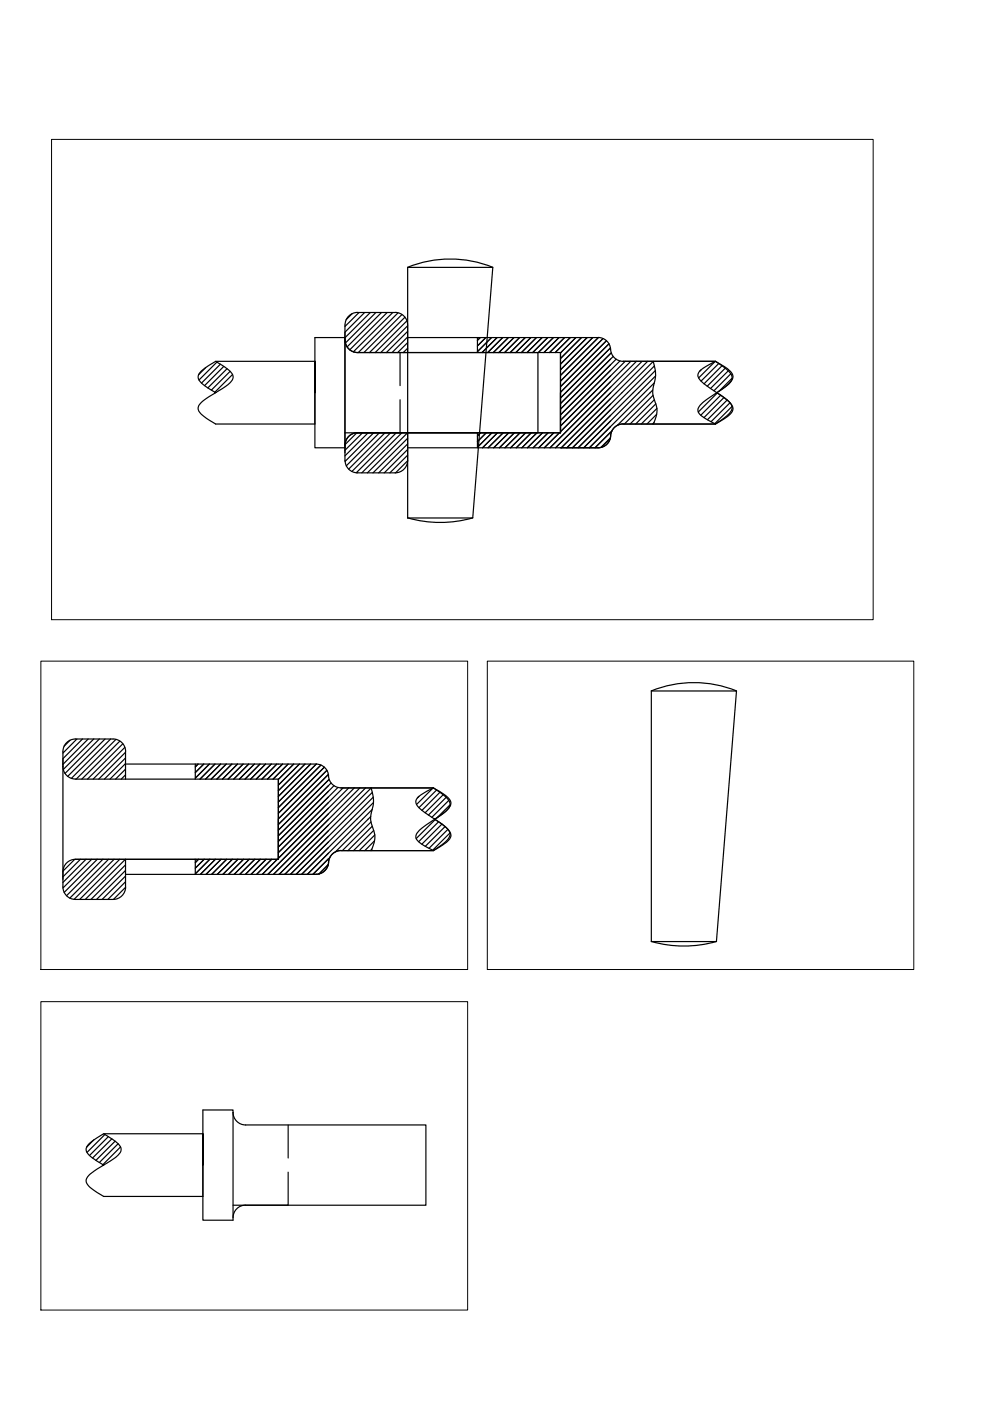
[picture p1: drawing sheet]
<svg xmlns="http://www.w3.org/2000/svg" width="210mm" height="297mm" viewBox="0 0 210 297" stroke-linecap="round" stroke-linejoin="round" font-family="sans-serif">
<!-- layer: 0 -->
<g fill="none" stroke="#000" stroke-width=".25">
<path d="M86.4 56.7a24 24 0 0 1 18.1 0M86.4 56.7h18.1l-4.3 53.1h-13.8zM43.6 77.9l-1.5 1.5M45.7 76.6h21.1M46 76.8l-3.8 3.8M46.7 77.2l-4 4M47.4 77.7l-4 4.1M48.1 78.2l-4 4M48.8 78.7l-4 4M49.3 79.4l-3.7 3.7M66.8 71.6h6.3v23.3h-6.3zM73.2 72.1a2.66 2.66 0 0 0 2.6 2.6"/>
<path d="M74.7 66.5l-1.3 1.3M75.8 74.7h38.3v17.1h-38.3M75.8 74.7h43M76.1 66.3l-3 2.9M77.3 66.3l-4.2 4.1M78.5 66.3l-5.4 5.3M79.7 66.3l-6.5 6.4M80.9 66.3l-7.3 7.3M82.1 66.3l-7.9 7.9M83.3 66.3l-8.4 8.3M84.4 66.3l-8.4 8.4M84.8 74.7v7.1"/>
<path d="M85.2 66.7l-8 8M85.9 67.3l-7.6 7.4M86.3 68l-6.7 6.7M86.4 68.9a2.66 2.66 0 0 0-2.6-2.7l-8 .1a2.62 2.62 0 0 0-2.6 2.6l-.1 28.7a2.7 2.7 0 0 0 2.7 2.7h8a2.66 2.66 0 0 0 2.6-2.7M86.4 71.6h40.4a2.66 2.66 0 0 1 2.7 2.5M86.4 69.1l-5.7 5.6M86.4 70.3l-4.5 4.4M86.4 71.4l-3.3 3.3M86.4 72.7l-2.1 2M86.4 73.8l-.9 .9M101.2 71.6v3.1M101.8 71.6l-.6 .6"/>
<path d="M103 71.6l-1.8 1.7M104.2 71.6l-3 3M105.4 71.6l-3.2 3.1M106.6 71.6l-3.2 3.1M107.8 71.6l-3.2 3.1M109 71.6l-3.2 3.1M110.2 71.6l-3.2 3.1M111.4 71.6l-3.2 3.1M112.6 71.6l-3.2 3.1M113.7 71.6l-3.1 3.1M114.9 71.6l-3.2 3.1M116.1 71.6l-3.1 3.1"/>
<path d="M117.3 71.6l-3.2 3.1M118.5 71.6l-3.2 3.1M118.8 74.7v17.1v-8.5M118.8 74.7v17.1h-43M119.7 71.6l-3.2 3.1M120.9 71.6l-3.2 3.1M122.1 71.6l-3.3 3.2M123.3 71.6l-4.5 4.4M124.5 71.6l-5.7 5.6M125.7 71.6l-6.9 6.8M126.9 71.6l-8.1 8M127.9 71.8l-9.1 9"/>
<path d="M128.6 72.2l-9.8 9.8M129.1 72.9l-10.3 10.3M129.4 73.8l-10.6 10.6zM129.5 74.1a2.66 2.66 0 0 0 2.6 2.5M129.6 74.8l-10.8 10.8 10.7-10.7M130 75.6l-11.2 11.1 10.7-10.6M130.6 76.2l-11.8 11.8 10.7-10.7M131.5 76.5l-12.7 12.6 10.7-10.6M132.1 76.6h19.6a8.4 8.4 0 0 1 3.5 2.6 1.74 1.74 0 0 1-.7 2.2l-1.4 1.1a19.9 19.9 0 0 0-4.8 3.5 1.48 1.48 0 0 0 .8 2.4l2.6 1.5 1.3-.8a4.2 4.2 0 0 0 2.2-2.6 2.46 2.46 0 0 0-1.4-2l-1.8-1.2 1.2-.9a3.2 3.2 0 0 0 2-2.4 4.2 4.2 0 0 0-2.2-2.5l-1.3-.9a8 8 0 0 0-3.6 2.4 1.71 1.71 0 0 0 .9 2.1l1.4 1.1a18.1 18.1 0 0 1 4.7 3.6 1.71 1.71 0 0 1-.8 2.5l-2.6 1.6h-19.6M132.6 76.6l-13.8 13.7 10.7-10.6M133.7 76.6l-14.9 14.9 10.7-10.6M134.9 76.6l-18.3 18.3 12.9-12.8"/>
<path d="M136.1 76.6l-18.3 18.3M137.3 76.6l-18.3 18.3M138.5 76.6a8.2 8.2 0 0 1-.1 5.9v1.2l.4 1.2a5.2 5.2 0 0 1-.3 5M138.5 76.6l-18.3 18.3M138.8 77.6l-17.4 17.3M138.9 78.6l-16.3 16.3M139 79.7l-15.2 15.2M148.6 78.4l-.3 .3M151.6 76.7l-3.5 3.4M152.4 77.1l-3.8 3.7M153.1 77.5l-3.8 3.9M153.8 78.1l-3.8 3.8"/>
<path d="M154.4 78.6l-3.7 3.8M154.9 79.3l-3.5 3.6M45.7 83.3a9.3 9.3 0 0 1-3.5-2.8 1.72 1.72 0 0 1 1-2.2l2.5-1.7a10 10 0 0 1 3.6 2.7 1.61 1.61 0 0 1-.8 2.1l-2.1 1.4a14.6 14.6 0 0 0-4.1 3 1.67 1.67 0 0 0 .9 2.4l2.5 1.7h21.1v-13.3v6.7M75.7 91.8l-2.6 2.5M75.8 91.8h43M75.8 91.7a2.66 2.66 0 0 0-2.6 2.7M76.9 91.8l-3.8 3.7M78 91.8l-4.9 4.9M79.2 91.8l-6 6M80.4 91.8l-7 7M81.6 91.8l-7.7 7.7M82.8 91.8l-8.2 8.2"/>
<path d="M84 91.8l-8.5 8.5M84.8 84.8v7h-11.7M85.2 91.8l-8.5 8.5M86.4 91.8l-8.5 8.5M86.4 92.9l-7.3 7.4M86.4 94.1l-6.1 6.2M86.4 95.3l-4.9 5M86.4 96.5l-3.7 3.8M86.4 97.7l-2.5 2.6M101.2 91.8v3.1M101.9 91.8l-.7 .6M103.1 91.8l-1.9 1.8"/>
<path d="M104.3 91.8l-3.1 3M105.5 91.8l-3.2 3.1M106.7 91.8l-3.2 3.1M107.9 91.8l-3.2 3.1M109.1 91.8l-3.2 3.1M110.3 91.8l-3.2 3.1M111.4 91.8l-3.1 3.1M112.6 91.8l-3.1 3.1M113.8 91.8l-3.2 3.1M115 91.8l-3.2 3.1M116.2 91.8l-3.2 3.1M117.4 91.8l-3.2 3.1"/>
<path d="M118.6 91.8l-3.2 3.1M129.4 92.9l-2 2 2-2M129.5 92.4a2.66 2.66 0 0 1-2.7 2.5h-8M129.5 92.4a2.66 2.66 0 0 1-2.7 2.5h-40.4M129.8 91.3l-3.6 3.6M132.1 89.9a2.66 2.66 0 0 0-2.6 2.5M138.4 82.7l-7.5 7.5M138.5 83.8l-6.1 6.1M138.7 89.6l-.3 .3M138.7 81.2l-13.7 13.7 4.5-4.4M138.7 84.8l-5.1 5.1M139.1 85.6l-4.3 4.3"/>
<path d="M139.2 87.8l-2 2.1M139.3 86.6l-3.3 3.3M152.1 83.3l-4.1 4.1M152.8 83.8l-4.2 4.2M153.5 84.3l-4.2 4.2M154.2 84.8l-4.2 4.2M154.8 85.4l-4 4M155.2 86.2l-3.6 3.6M155.2 80.2l-2.7 2.7M86.4 109.8a25 25 0 0 0 13.8 0M14.9 156.9l-1.3 1.3M16.3 156.7l-3 3"/>
<path d="M17.5 156.7l-4.2 4.2M18.7 156.7l-5.4 5.4M19.9 156.7l-6.5 6.5M21.1 156.7l-7.3 7.3M22.3 156.7l-8 7.9M23.5 156.7l-8.4 8.3M24.6 156.8l-8.4 8.4M25.4 157.1l-8.1 8.1M26 157.7l-7.5 7.5M26.5 158.5l-6.8 6.7M26.6 159.5l-5.7 5.7M138.1 146.5a24 24 0 0 1 18.1 0"/>
<path d="M138.1 146.5h18.1l-4.3 53.1h-13.8M138.1 146.5v53.1M13.3 162.5a2.66 2.66 0 0 0 2.7 2.7h43M26.6 165.2v-5.9a2.66 2.66 0 0 0-2.6-2.6h-8a2.66 2.66 0 0 0-2.7 2.6v28.8a2.66 2.66 0 0 0 2.7 2.6h8a2.66 2.66 0 0 0 2.6-2.7v-5.8l-8.5 8.5M26.6 162h40.4a2.82 2.82 0 0 1 2.7 3.1 2.66 2.66 0 0 0 2.6 1.9M26.6 160.7l-4.5 4.5M26.6 161.9l-3.3 3.3M26.6 163.1l-2.1 2.1M26.6 164.3l-.9 .9M41.4 162v3.2M42 162l-.6 .6M43.2 162l-1.8 1.8"/>
<path d="M44.4 162l-3 3M45.6 162l-3.2 3.2M46.8 162l-3.2 3.2M48 162l-3.2 3.2M49.2 162l-3.2 3.2M50.4 162l-3.2 3.2M51.5 162l-3.1 3.2M52.7 162l-3.1 3.2M53.9 162l-3.2 3.2M55.1 162l-3.1 3.2M56.3 162l-3.2 3.2M57.5 162l-3.2 3.2"/>
<path d="M58.7 162l-3.2 3.2M59 165.2v17v-8.5M59 165.2v17h-43M59.9 162l-3.2 3.2M61.1 162l-3.2 3.2M62.3 162l-3.3 3.3M63.5 162l-4.5 4.5M64.7 162l-5.7 5.6M65.9 162l-6.9 6.9M67.1 162l-8.1 8M68 162.2l-9 9M68.8 162.7l-9.8 9.7"/>
<path d="M69.3 163.3l-10.3 10.3M69.6 164.2l-10.6 10.6zM69.8 165.2l-10.8 10.8 10.6-10.6M70.2 166l-11.2 11.2 10.6-10.6M70.8 166.6l-11.8 11.8 10.6-10.6M71.6 167l-12.6 12.6 10.6-10.6M72.3 167.1h19.6a8.8 8.8 0 0 1 3.5 2.6 1.67 1.67 0 0 1-.7 2.1l-1.4 1.1a20.5 20.5 0 0 0-4.8 3.6 1.35 1.35 0 0 0 .5 2.2l2.9 1.6 1.2-.8a3.9 3.9 0 0 0 2.3-2.7 3.8 3.8 0 0 0-2-2.3l-1.2-.8 1.2-.8a3.4 3.4 0 0 0 2-2.5 4.2 4.2 0 0 0-2.3-2.5l-1.2-.8a8.2 8.2 0 0 0-3.6 2.4 1.72 1.72 0 0 0 .8 2l1.5 1.1a17.1 17.1 0 0 1 4.7 3.6 1.52 1.52 0 0 1-.6 2.3l-2.8 1.8h-19.6a2.66 2.66 0 0 0-2.6 2.5M72.7 167.1l-13.7 13.7 10.6-10.7M73.9 167.1l-14.9 14.9 10.6-10.7M75.1 167.1l-18.3 18.3 12.8-12.9M76.3 167.1l-18.3 18.3M77.5 167.1l-18.3 18.3"/>
<path d="M78.6 173.1l-7.5 7.5M78.7 174.3l-6.1 6M78.7 167.1a8.2 8.2 0 0 1-.1 5.8v1.3l.4 1.2a5.3 5.3 0 0 1-.3 4.9M78.7 167.1l-18.3 18.3M78.9 171.6l-13.7 13.8 4.4-4.5M78.9 175.2l-5.1 5.1M78.9 168l-17.3 17.4M79.1 169l-16.3 16.4M79.2 170.1l-15.2 15.3M79.2 176.1l-4.2 4.2M79.4 178.3l-2 2M79.5 177l-3.3 3.3"/>
<path d="M88.8 168.9l-.3 .3M91.8 167.1l-3.5 3.5M92.3 173.8l-4 4M92.6 167.5l-3.8 3.7M93 174.2l-4.2 4.3M93.3 168l-3.8 3.8M93.7 174.7l-4.3 4.3M94 168.5l-3.9 3.8M94.4 175.2l-4.2 4.2M94.6 169l-3.8 3.8M95 175.8l-4 4.1M95.2 169.7l-3.6 3.6"/>
<path d="M95.4 176.6l-3.7 3.7M95.4 170.6l-2.7 2.8M15.8 182.2l-2.5 2.5M16 182.2h43M16 182.2a2.66 2.66 0 0 0-2.7 2.6M17 182.2l-3.7 3.7M18.2 182.2l-4.9 4.9M19.4 182.2l-6.1 6.1M20.6 182.2l-7 7M21.8 182.2l-7.7 7.7M23 182.2l-8.2 8.2M24.2 182.2l-8.5 8.5"/>
<path d="M25.4 182.2l-8.5 8.5M26.6 185.4h40.4M26.6 183.4l-7.3 7.3M26.6 184.6l-6.1 6.1M26.6 185.7l-4.9 5M26.6 187l-3.7 3.7M26.6 188.1l-2.5 2.6M41.4 182.2v3.2M42.1 182.2l-.7 .7M43.3 182.2l-1.9 1.9M44.5 182.2l-3.1 3.1M45.7 182.2l-3.2 3.2"/>
<path d="M46.9 182.2l-3.2 3.2M48.1 182.2l-3.2 3.2M49.3 182.2l-3.2 3.2M50.4 182.2l-3.1 3.2M51.6 182.2l-3.1 3.2M52.8 182.2l-3.2 3.2M54 182.2l-3.2 3.2M55.2 182.2l-3.2 3.2M56.4 182.2l-3.2 3.2M57.6 182.2l-3.2 3.2M58.8 182.2l-3.2 3.2M59 185.4h8"/>
<path d="M69.6 183.3l-2 2M69.7 182.8a2.66 2.66 0 0 1-2.7 2.6M69.9 181.8l-3.6 3.6M78.9 180l-.4 .3M138.1 199.6a25 25 0 0 0 13.8 0M43 235.3h6.4v23.4h-6.4zM49.4 235.9a2.66 2.66 0 0 0 2.7 2.6h38.2v17h-38.2M61.1 238.5v7M19.9 241.7l-1.5 1.5M22 247a9.2 9.2 0 0 1-3.6-2.7 1.71 1.71 0 0 1 1-2.3l2.6-1.6a9.4 9.4 0 0 1 3.5 2.7 1.56 1.56 0 0 1-.7 2.1l-2.1 1.4a15.3 15.3 0 0 0-4.1 2.9 1.51 1.51 0 0 0 .6 2.3l2.8 1.9h21v-13.3v6.6M22 240.4h21M22.2 240.5l-3.8 3.8"/>
<path d="M23 241l-4 4M23.7 241.5l-4.1 4M24.4 241.9l-4.1 4.1M25 242.5l-3.9 4M25.6 243.2l-3.8 3.7M52.1 255.5a2.66 2.66 0 0 0-2.7 2.7M61.1 248.5v7h-11.7"/>
</g>
<path d="M10.9 29.6h174.2v101.8h-174.2zM8.7 140.2h90.5v65.4h-90.5zM103.3 140.2h90.4v65.4h-90.4zM8.7 212.4h90.5v65.4h-90.5z" fill="none" stroke="#000" stroke-width=".21"/>
</svg>
